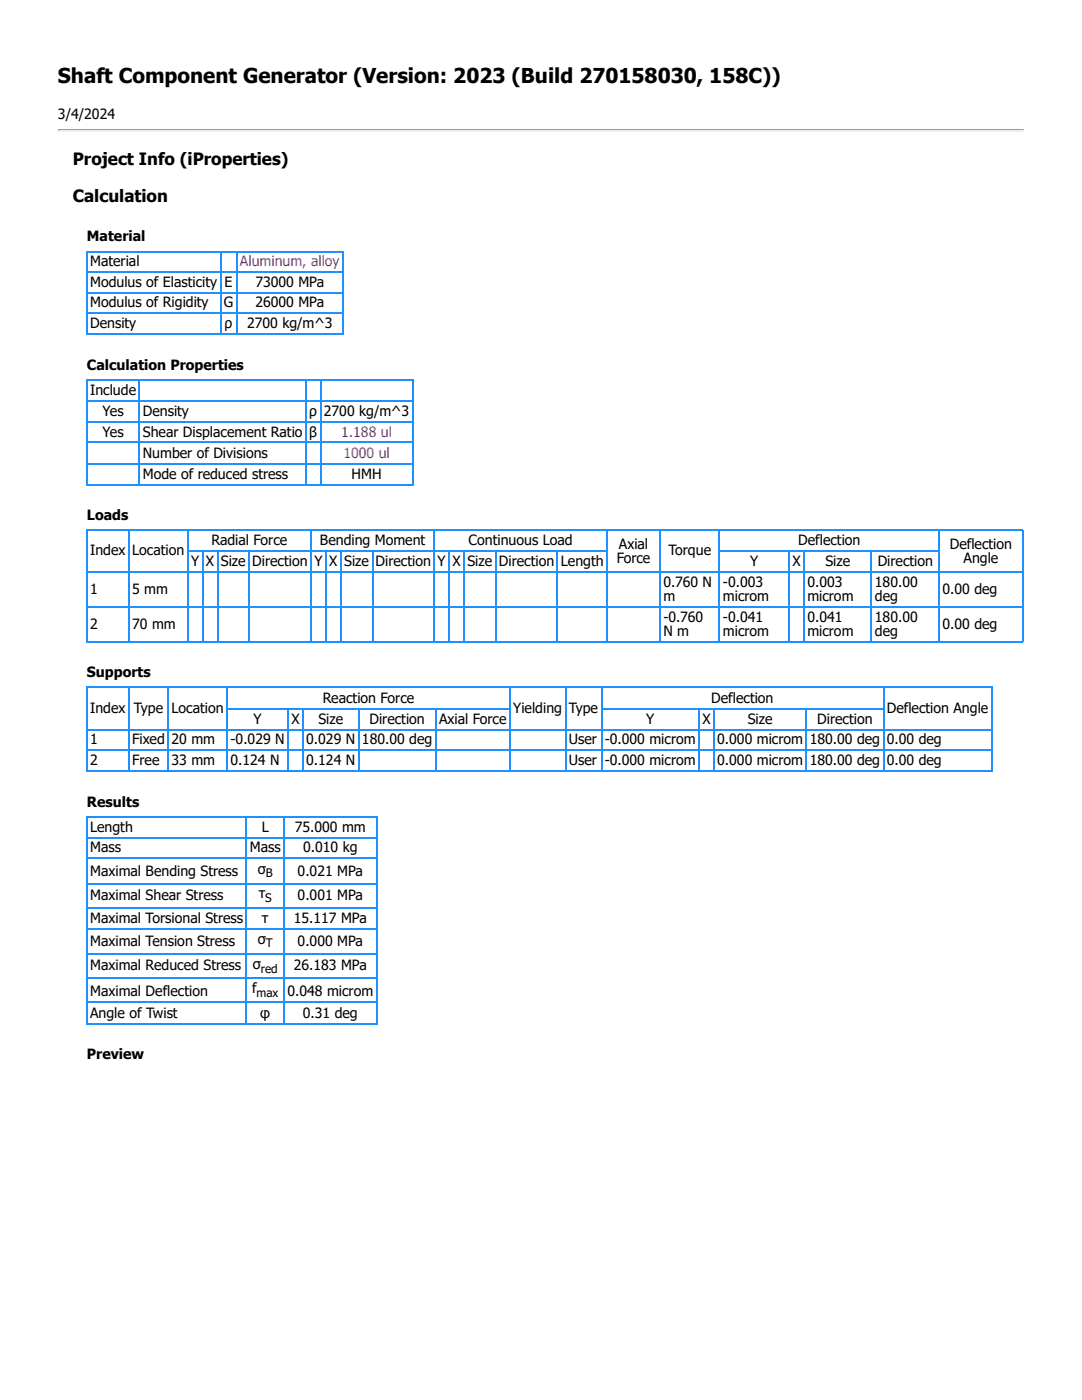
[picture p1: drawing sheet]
<svg xmlns="http://www.w3.org/2000/svg" width="216mm" height="279mm" viewBox="0 0 216 279" stroke-linecap="round" stroke-linejoin="round" font-family="sans-serif">
<defs><g id="words">
<text font-size="4.1" x="11.6" y="16.7">Shaft Component Generator (Version: 2023 (Build 270158030, 158C))</text>
<g font-size="3.4">
<text x="14.5" y="32.9">Project Info (iProperties)</text>
<text x="14.5" y="40.4">Calculation</text>
</g>
<g font-size="2.8">
<text x="11.6" y="23.8">3/4/2024</text>
<text x="17.4" y="48.2">Material</text>
<text x="18" y="53.1">Material</text>
<text x="18" y="57.3">Modulus of Elasticity</text>
<text x="44.8" y="57.3">E</text>
<text x="51" y="57.3">73000 MPa</text>
<text x="18" y="61.3">Modulus of Rigidity</text>
<text x="18" y="65.5">Density</text>
<text x="44.7" y="61.3">G</text>
<text x="44.8" y="65.5">ρ</text>
<text x="49.3" y="65.5">2700 kg/m^3</text>
<text x="51" y="61.3">26000 MPa</text>
<text x="17.4" y="73.8">Calculation Properties</text>
<text x="18" y="78.9">Include</text>
<text x="20.5" y="83.1">Yes</text>
<text x="28.5" y="83.1">Density</text>
<text x="61.7" y="83.1">ρ</text>
<text x="64.6" y="83.1">2700 kg/m^3</text>
<text x="20.5" y="87.1">Yes</text>
<text x="28.5" y="87.1">Shear Displacement Ratio</text>
<text x="61.7" y="87.1">β</text>
<text x="28.5" y="91.4">Number of Divisions</text>
<text x="28.5" y="95.6">Mode of reduced stress</text>
<text x="70.2" y="95.6">HMH</text>
<text x="17.4" y="103.9">Loads</text>
<text x="18" y="110.8">Index</text>
<text x="26.4" y="110.8">Location</text>
<text x="38.1" y="113">Y</text>
<text x="41.1" y="113">X</text>
<text x="42.2" y="108.7">Radial Force</text>
<text x="44.1" y="113">Size</text>
<text x="50.3" y="113">Direction</text>
<text x="62.7" y="113">Y</text>
<text x="63.8" y="108.7">Bending Moment</text>
<text x="65.7" y="113">X</text>
<text x="68.7" y="113">Size</text>
<text x="74.9" y="113">Direction</text>
<text x="87.3" y="113">Y</text>
<text x="90.3" y="113">X</text>
<text x="93.3" y="113">Size</text>
<text x="93.5" y="108.7">Continuous Load</text>
<text x="99.5" y="113">Direction</text>
<text x="111.9" y="113">Length</text>
<text x="123.1" y="112.3">Force</text>
<text x="123.5" y="109.6">Axial</text>
<text x="133.4" y="110.8">Torque</text>
<text x="149.7" y="113">Y</text>
<text x="158.1" y="113">X</text>
<text x="159.3" y="108.7">Deflection</text>
<text x="164.7" y="113">Size</text>
<text x="175.1" y="113">Direction</text>
<text x="189.5" y="109.6">Deflection</text>
<text x="192.3" y="112.3">Angle</text>
<text x="18" y="118.5">1</text>
<text x="26.4" y="118.5">5 mm</text>
<text x="132.4" y="117.2">0.760 N</text>
<text x="132.4" y="119.9">m</text>
<text x="144.2" y="117.2">-0.003</text>
<text x="144.2" y="119.9">microm</text>
<text x="161.1" y="117.2">0.003</text>
<text x="161.1" y="119.9">microm</text>
<text x="174.6" y="117.2">180.00</text>
<text x="174.6" y="119.9">deg</text>
<text x="188.1" y="118.5">0.00 deg</text>
<text x="18" y="125.4">2</text>
<text x="26.4" y="125.4">70 mm</text>
<text x="132.4" y="124.2">-0.760</text>
<text x="144.2" y="124.2">-0.041</text>
<text x="161.1" y="124.2">0.041</text>
<text x="174.6" y="124.2">180.00</text>
<text x="188.1" y="125.4">0.00 deg</text>
<text x="132.4" y="126.9">N m</text>
<text x="144.2" y="126.9">microm</text>
<text x="161.1" y="126.9">microm</text>
<text x="174.6" y="126.9">deg</text>
<text x="17.4" y="135.2">Supports</text>
<text x="18" y="142.4">Index</text>
<text x="26.7" y="142.4">Type</text>
<text x="34.2" y="142.4">Location</text>
<text x="64.4" y="140.3">Reaction Force</text>
<text x="102.4" y="142.4">Yielding</text>
<text x="113.5" y="142.4">Type</text>
<text x="141.9" y="140.3">Deflection</text>
<text x="177" y="142.4">Deflection Angle</text>
<text x="18" y="148.5">1</text>
<text x="26.4" y="148.5">Fixed</text>
<text x="34.2" y="148.5">20 mm</text>
<text x="46" y="148.5">-0.029 N</text>
<text x="50.6" y="144.5">Y</text>
<text x="58.1" y="144.5">X</text>
<text x="61.1" y="148.5">0.029 N</text>
<text x="63.5" y="144.5">Size</text>
<text x="72.2" y="148.5">180.00 deg</text>
<text x="73.7" y="144.5">Direction</text>
<text x="87.6" y="144.5">Axial Force</text>
<text x="113.5" y="148.5">User</text>
<text x="120.7" y="148.5">-0.000 microm</text>
<text x="128.9" y="144.5">Y</text>
<text x="140.1" y="144.5">X</text>
<text x="143.1" y="148.5">0.000 microm</text>
<text x="149.2" y="144.5">Size</text>
<text x="161.6" y="148.5">180.00 deg</text>
<text x="163.1" y="144.5">Direction</text>
<text x="177" y="148.5">0.00 deg</text>
<text x="18" y="152.8">2</text>
<text x="26.4" y="152.8">Free</text>
<text x="34.2" y="152.8">33 mm</text>
<text x="46" y="152.8">0.124 N</text>
<text x="61.1" y="152.8">0.124 N</text>
<text x="113.5" y="152.8">User</text>
<text x="120.7" y="152.8">-0.000 microm</text>
<text x="143.1" y="152.8">0.000 microm</text>
<text x="161.6" y="152.8">180.00 deg</text>
<text x="177" y="152.8">0.00 deg</text>
<text x="17.4" y="161">Results</text>
<text x="18" y="166.1">Length</text>
<text x="52.2" y="166.1">L</text>
<text x="58.8" y="166.1">75.000 mm</text>
<text x="18" y="170.1">Mass</text>
<text x="49.8" y="170.1">Mass</text>
<text x="60.5" y="170.1">0.010 kg</text>
<text x="18" y="174.8">Maximal Bending Stress</text>
<text x="18" y="179.6">Maximal Shear Stress</text>
<text x="51.4" y="174.3">σ</text>
<text x="51.6" y="179.2">τ</text>
<text x="59.4" y="174.8">0.021 MPa</text>
<text x="59.4" y="179.6">0.001 MPa</text>
<text x="18" y="184.3">Maximal Torsional Stress</text>
<text x="52.3" y="184.3">τ</text>
<text x="58.6" y="184.3">15.117 MPa</text>
<text x="18" y="188.7">Maximal Tension Stress</text>
<text x="51.4" y="188.3">σ</text>
<text x="59.4" y="188.7">0.000 MPa</text>
<text x="18" y="193.6">Maximal Reduced Stress</text>
<text x="50.4" y="193.4">σ</text>
<text x="58.6" y="193.6">26.183 MPa</text>
<text x="18" y="198.7">Maximal Deflection</text>
<text x="18" y="203.1">Angle of Twist</text>
<text x="50.3" y="198.3">f</text>
<text x="51.9" y="203.1">φ</text>
<text x="57.4" y="198.7">0.048 microm</text>
<text x="60.4" y="203.1">0.31 deg</text>
<text x="17.4" y="211.4">Preview</text>
</g>
<g font-size="2.8" fill="#ab00ab">
<text x="47.9" y="53.1">Aluminum, alloy</text>
<text x="68.1" y="87.1">1.188 ul</text>
<text x="68.5" y="91.4">1000 ul</text>
</g>
<g font-size="2.4">
<text x="52.9" y="180">S</text>
<text x="53.1" y="175.1">B</text>
<text x="53.1" y="189.1">T</text>
<text x="52.1" y="194.2">red</text>
<text x="51.2" y="199">max</text>
</g>
</g></defs>
<path d="M11.6 25.9h192.6" fill="none" stroke="#9a9a9a" stroke-width=".21"/>
<path d="M11.6 26.1h192.6" fill="none" stroke="#eee" stroke-width=".21"/>
<path d="M204 26l.2-.2v.4h-.2z" fill="#eee"/>
<path d="M11.6 25.8h.2l-.2 .4z" fill="#9a9a9a"/>
<g fill="#fff">
<path d="M11.6 29.6h192.6v4h-192.6z"/>
<path d="M11.6 37h192.6v4h-192.6z"/>
<path d="M14.3 45.9h189.9v2.7h-189.9z"/>
<path d="M17.3 50.1h51.2v16.7h-51.2z"/>
</g>
<path d="M17.3 50.2h51.2M17.3 54.2h51.2M17.3 58.5h51.2M17.4 50.1v16.7M44.1 50.1v16.7M47.2 50.1v16.7M68.4 50.1v16.7M17.3 62.5h51.2M17.3 66.7h51.2" fill="none" stroke="#1e90ff" stroke-width=".21"/>
<g fill="#fff">
<path d="M14.3 71.5h189.9v2.9h-189.9z"/>
<path d="M17.3 75.7h65.2v21.2h-65.2z"/>
</g>
<path d="M17.3 75.8h65.2M17.4 75.7v21.2M27.8 75.7v21.2M61 75.7v21.2M64 75.7v21.2M82.4 75.7v21.2M17.3 80h65.2M17.3 84.3h65.2M17.3 88.3h65.2M17.3 92.5h65.2M17.3 96.8h65.2" fill="none" stroke="#1e90ff" stroke-width=".21"/>
<g fill="#fff">
<path d="M14.3 101.5h189.9v2.8h-189.9z"/>
<path d="M17.3 105.8h186.9v22.4h-186.9z"/>
</g>
<g fill="none" stroke="#1e90ff" stroke-width=".21">
<path d="M17.3 105.9h186.9M17.3 114.1h186.9M17.4 105.8v22.4M25.6 105.8v22.4M37.5 105.8v22.4M37.6 109.9h83.6M40.5 110v18.2M43.4 110v18.2M49.8 110v18.2M62.1 105.8v22.4M65 110v18.2M68 110v18.2"/>
<path d="M74.3 110v18.2M86.6 105.8v22.4M89.6 110v18.2M92.5 110v18.2M98.9 110v18.2M111.2 110v18.2M121.1 105.8v22.4M131.7 105.8v22.4M143.5 105.8v22.4M143.7 109.9h43.8M157.5 110v18.2M160.5 110v18.2"/>
<path d="M173.8 110v18.2M187.4 105.8v22.4M204.1 105.8v22.4M17.3 121.1h186.9M17.3 128.1h186.9"/>
</g>
<g fill="#fff">
<path d="M14.3 132.9h189.9v2.9h-189.9z"/>
<path d="M17.3 137.1h180.7v16.9h-180.7z"/>
</g>
<g fill="none" stroke="#1e90ff" stroke-width=".21">
<path d="M17.3 137.2h180.7M17.4 137.1v16.9M25.6 137.1v16.9M33.5 137.1v16.9M45.3 137.1v16.9M101.8 137.1v16.9M112.9 137.1v16.9M120.1 137.1v16.9M176.4 137.1v16.9M197.9 137.1v16.9M17.3 145.7h180.7M17.3 149.7h180.7"/>
<path d="M17.3 153.9h180.7M45.4 141.4h56.6M57.4 141.5v12.5M60.4 141.5v12.5M71.6 141.5v12.5M87 141.5v12.5M120.2 141.4h56.3M139.5 141.5v12.5M142.5 141.5v12.5M160.9 141.5v12.5"/>
</g>
<g fill="#fff">
<path d="M14.3 158.7h189.9v2.7h-189.9z"/>
<path d="M17.3 162.9h58v41.5h-58z"/>
</g>
<g fill="none" stroke="#1e90ff" stroke-width=".21">
<path d="M17.3 163h58M17.3 167.3h58M17.3 171.3h58M17.3 176.4h58M17.4 162.9v41.5M49.1 162.9v41.5M56.8 162.9v41.5M75.2 162.9v41.5M17.3 181.2h58M17.3 185.5h58M17.3 190.3h58M17.3 195.2h58"/>
<path d="M17.3 200.1h58M17.3 204.3h58"/>
</g>
<path d="M14.3 209.1h189.9v2.9h-189.9z" fill="#fff"/>
<use href="#words"/>
</svg>
